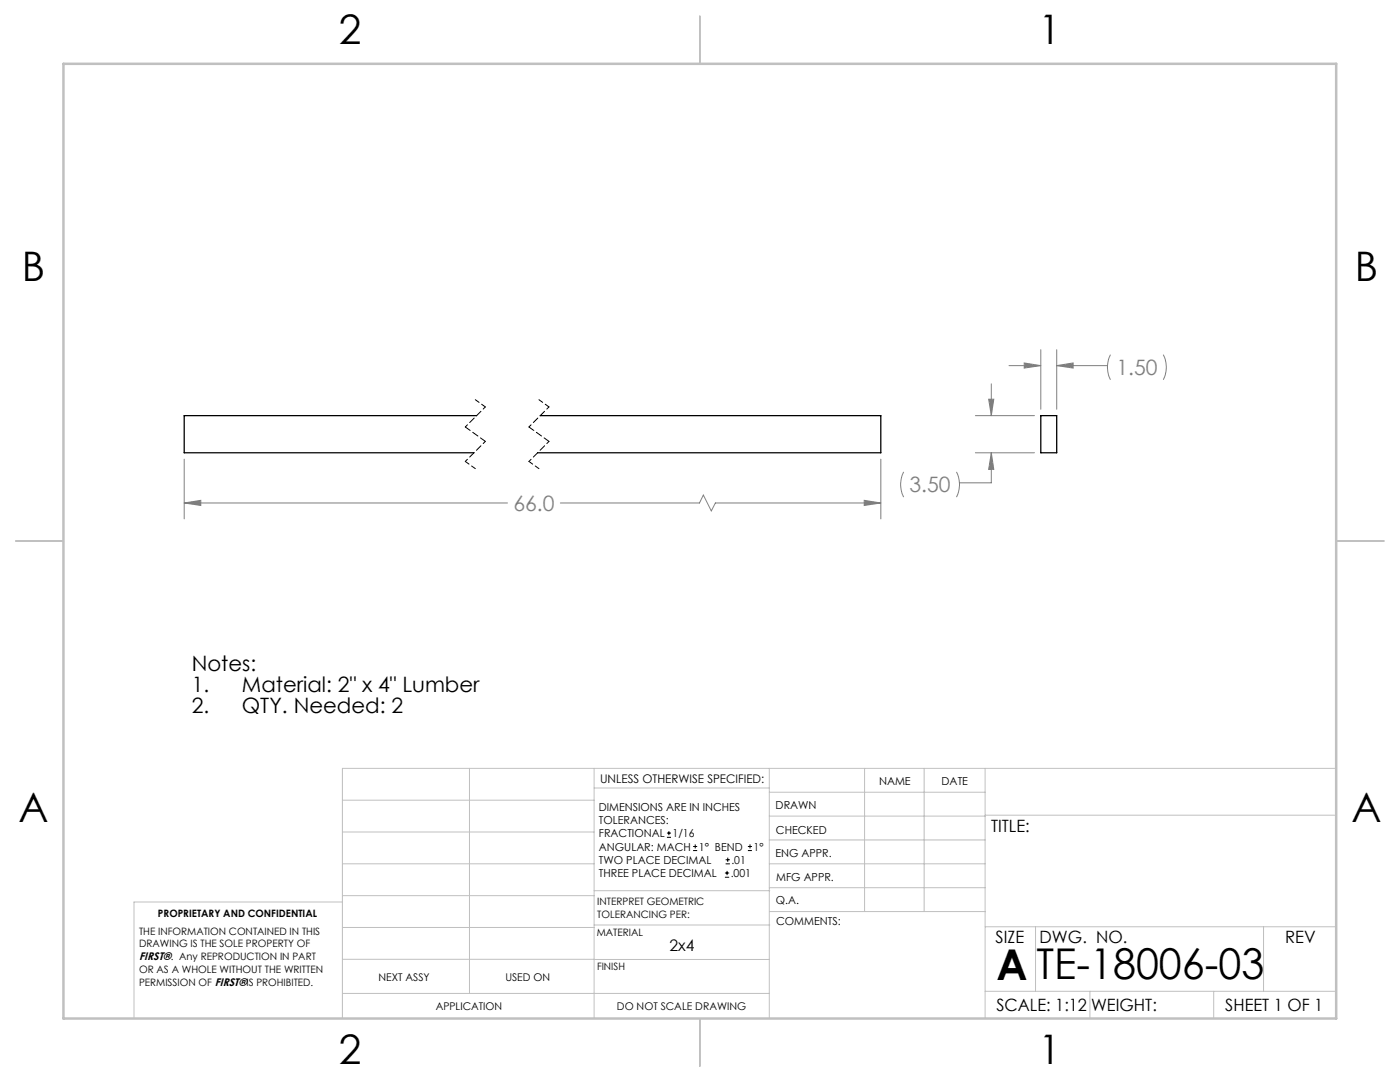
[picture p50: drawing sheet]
<svg xmlns="http://www.w3.org/2000/svg" width="279mm" height="216mm" viewBox="0 0 279 216" stroke-linecap="round" stroke-linejoin="round" font-family="sans-serif">
<defs><g id="words">
<g font-size="8.5">
<text x="198.9" y="195.5">A</text>
<text x="206.9" y="195.4">TE-18006-03</text>
</g>
<g font-size="8.1">
<text x="67.6" y="8.9">2</text>
<text x="207.3" y="8.9">1</text>
<text x="4.4" y="56.2">B</text>
<text x="270.4" y="56.2">B</text>
<text x="3.7" y="164.1">A</text>
<text x="269.7" y="164.1">A</text>
<text x="67.6" y="212.4">2</text>
<text x="207.3" y="212.4">1</text>
</g>
<g font-size="4.2" fill="#808080">
<text x="222.8" y="74.9">1.50</text>
<text x="102.5" y="101.9">66.0</text>
<text x="181.5" y="98.3">3.50</text>
</g>
<g font-size="4.2">
<text x="38.3" y="133.9">Notes:</text>
<text x="38.3" y="138">1.</text>
<text x="38.3" y="142.2">2.</text>
<text x="48.3" y="138">Material: 2&quot; x 4&quot; Lumber</text>
<text x="48.3" y="142.2">QTY. Needed: 2</text>
</g>
<g font-size="3.4">
<text x="197.8" y="166">TITLE:</text>
<text x="198.7" y="188.1">SIZE</text>
<text x="207.5" y="188.1">DWG. NO.</text>
<text x="256.5" y="188.2">REV</text>
<text x="198.8" y="201.7">SCALE: 1:12</text>
<text x="217.7" y="201.8">WEIGHT:</text>
<text x="244.5" y="201.7">SHEET 1 OF 1</text>
</g>
<text font-size="3.2" x="133.6" y="189.8">2x4</text>
<text font-size="2.4" x="119.8" y="156.2">UNLESS OTHERWISE SPECIFIED:</text>
<g font-size="2.2">
<text x="119.5" y="161.8">DIMENSIONS ARE IN INCHES</text>
<text x="154.8" y="161.4">DRAWN</text>
<text x="175.4" y="156.6">NAME</text>
<text x="187.9" y="156.7">DATE</text>
<text x="119.5" y="164.4">TOLERANCES:</text>
<text x="119.5" y="167.1">FRACTIONAL</text>
<text x="134.2" y="167.1">1/16</text>
<text x="154.9" y="166.3">CHECKED</text>
<text x="119.5" y="172.4">TWO PLACE DECIMAL</text>
<text x="119.5" y="169.7">ANGULAR: MACH</text>
<text x="139.5" y="169.7">1° BEND</text>
<text x="146" y="172.4">.01</text>
<text x="150.4" y="169.7">1°</text>
<text x="154.8" y="171">ENG APPR.</text>
<text x="119.5" y="175">THREE PLACE DECIMAL</text>
<text x="145.8" y="175">.001</text>
<text x="154.9" y="175.7">MFG APPR.</text>
<text x="154.9" y="180.4">Q.A.</text>
<text x="154.9" y="184.6">COMMENTS:</text>
<text x="27.8" y="191.6">FIRST®. Any REPRODUCTION IN PART</text>
</g>
<g font-size="2.1">
<text x="75.5" y="195.7">NEXT ASSY</text>
<text x="100.9" y="195.7">USED ON</text>
<text x="86.9" y="201.5">APPLICATION</text>
<text x="123.1" y="201.6">DO NOT SCALE DRAWING</text>
</g>
<g font-size="2">
<text x="31.5" y="182.9">PROPRIETARY AND CONFIDENTIAL</text>
<text x="119.2" y="180.6">INTERPRET GEOMETRIC</text>
<text x="119.2" y="183.1">TOLERANCING PER:</text>
<text x="27.8" y="186.5">THE INFORMATION CONTAINED IN THIS</text>
<text x="27.8" y="189">DRAWING IS THE SOLE PROPERTY OF</text>
<text x="119.1" y="186.7">MATERIAL</text>
<text x="27.8" y="194.1">OR AS A WHOLE WITHOUT THE WRITTEN</text>
<text x="27.8" y="196.7">PERMISSION OF FIRST®IS PROHIBITED.</text>
<text x="119.1" y="193.5">FINISH</text>
</g>
</g></defs>
<g fill="none" stroke="#c0c0c0" stroke-width=".2">
<path d="M68.3 159.7h50.3M93.7 153.3v44.9M118.6 153.3v49.9M118.6 157.2h34.9M153.5 153.3v49.9M153.5 158.1h43.1M172.5 153.3v28.6M184.4 153.3v28.6M196.6 153.3v49.9M266.7 153.3h-198.4v49.9M68.3 178.7h50.3M68.3 172.4h50.3"/>
<path d="M68.3 166h50.3M68.3 180h-41.6v23.2M118.6 177.7h35M153.5 167.6h43.1M153.5 162.8h43.1M153.5 172.4h43.1M153.5 177.1h43.1M196.6 162.7h70.1M68.3 198.2h85.2M68.3 191.4l85.2 .1M68.3 185.1h50.3M118.6 184.6h35"/>
<path d="M153.6 181.9h43M196.6 197.8h70.1M196.6 184.9h70.1M206.7 184.9v12.9M217.5 197.8v5.4M242.2 197.8v5.4M252.2 184.9v12.9"/>
</g>
<path d="M139.7 3.2v9.5M3.1 107.9h9.6M266.7 107.9h9.5M139.7 203.2v9.6" fill="none" stroke="#c0c0c0" stroke-width=".25"/>
<path d="M12.7 12.7h254v190.5h-254z" fill="none" stroke="#c0c0c0" stroke-width=".5"/>
<g fill="none" stroke="#808080" stroke-width=".2">
<path d="M197.3 79.7h1l-.5 3.2zM197.8 76.6v6.3M201.4 73h6.3M204.4 72.4l3.3 .6-3.3 .4zM207.7 69.8v11.9M210.9 73l3.3-.6v1zM210.9 69.8v11.9M210.9 73h10.1M221.6 70.8a5.5 5.5 0 0 0 0 5M232.2 70.8a5.5 5.5 0 0 1 0 5M36.8 91.6v11.9M172.5 99.8l3.3 .6-3.3 .5z"/>
<path d="M175.8 91.6v11.9M180.3 94.2a5.6 5.6 0 0 0 0 5M190.9 94.2a5.6 5.6 0 0 1 0 5M194.7 90.3h11.7M194.7 82.9h11.7M197.8 90.3l.5 3.4h-1zM197.8 90.3v6h-6.3M36.8 100.4l3.3-.6v1.1zM36.8 100.4h64.5M111.8 100.4h27.8l.8-1.6 1.6 3.2 .8-1.6h33"/>
</g>
<path d="M94.9 79.8l2 1.4M107.6 79.8l2 1.4M92.9 92.1l2 1.4M105.6 92.1l2 1.4" fill="none" stroke="#000" stroke-width=".2" stroke-dasharray="1.3 .6" stroke-dashoffset=".4"/>
<path d="M96.9 81.2l-4 4M96.9 88.1l-4 4M109.6 81.2l-4 4M109.6 88.1l-4 4" fill="none" stroke="#000" stroke-width=".2" stroke-dasharray="1.3 .6" stroke-dashoffset=".7"/>
<path d="M92.9 85.2l4 2.9M105.6 85.2l4 2.9" fill="none" stroke="#000" stroke-width=".2" stroke-dasharray="1.3 .6" stroke-dashoffset=".1"/>
<path d="M36.8 100.4l3.3-.6v1.1zM172.5 99.8l3.3 .6-3.3 .5zM197.8 90.3l.5 3.4h-1zM197.3 79.7h1l-.5 3.2zM204.4 72.4l3.3 .6-3.3 .4zM210.9 73l3.3-.6v1z" fill="#808080"/>
<path d="M95.1 82.9h-58.3v7.4h57.8M107.8 82.9h68v7.4h-68.5M207.7 82.9h3.2v7.4h-3.2z" fill="none" stroke="#000" stroke-width=".25"/>
<g fill="none" stroke="#000" stroke-width=".2">
<path d="M133.1 167.1h.8M133.1 166.2h.8M133.5 165.8v.9M138.3 169.7h.8M138.3 168.9h.8M138.7 168.5v.8M144.7 175h.8M144.7 174.2h.8M144.8 172.4h.9M144.8 171.6h.9M145.1 173.8v.8M145.2 171.1v.9"/>
<path d="M149.3 169.7h.8M149.3 168.9h.8M149.7 168.5v.8"/>
</g>
<use href="#words"/>
</svg>
